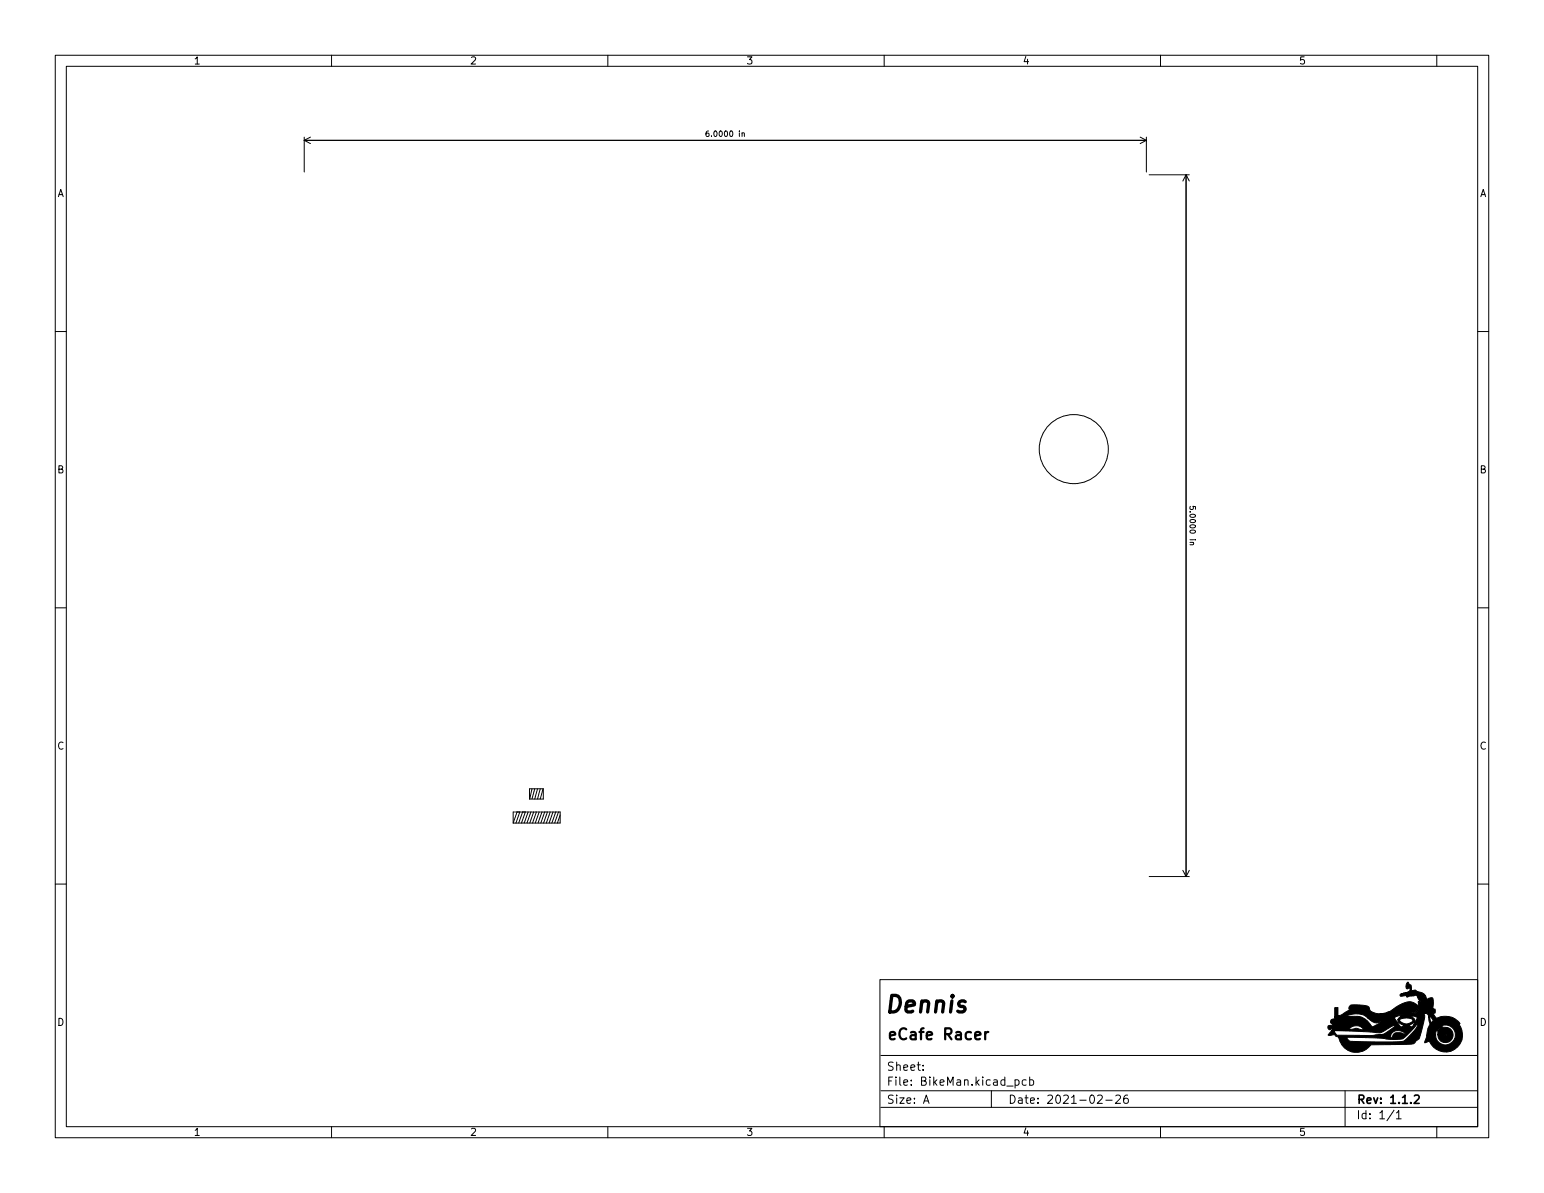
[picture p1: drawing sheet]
<svg xmlns="http://www.w3.org/2000/svg" width="279mm" height="216mm" viewBox="0 0 279 216" stroke-linecap="round" stroke-linejoin="round" font-family="sans-serif">
<defs><g id="words">
<text font-size="4.2" x="159.9" y="183.3">Dennis</text>
<text font-size="2.8" x="160.4" y="188.2">eCafe Racer</text>
<g font-size="2.1">
<text x="160.4" y="196.5">File: BikeMan.kicad_pcb</text>
<text x="160.4" y="193.8">Sheet:</text>
<text x="160.4" y="199.7">Size: A</text>
<text x="182.4" y="199.7">Date: 2021-02-26</text>
<text x="245.4" y="199.7">Rev: 1.1.2</text>
<text x="245.4" y="202.5">Id: 1/1</text>
</g>
<g font-size="1.8">
<text x="35" y="11.6">1</text>
<text x="85" y="11.6">2</text>
<text x="135" y="11.6">3</text>
<text x="185" y="11.6">4</text>
<text x="235" y="11.6">5</text>
<text x="10.3" y="35.6">A</text>
<text x="267.7" y="35.6">A</text>
<text x="10.3" y="85.7">B</text>
<text x="267.7" y="85.7">B</text>
<text x="10.3" y="135.6">C</text>
<text x="267.7" y="135.6">C</text>
<text x="10.3" y="185.7">D</text>
<text x="267.7" y="185.7">D</text>
<text x="35" y="205.6">1</text>
<text x="85" y="205.6">2</text>
<text x="135" y="205.6">3</text>
<text x="185" y="205.6">4</text>
<text x="235" y="205.6">5</text>
</g>
<g font-size="1.4">
<text x="128.3" y="24.8">6.0000 in</text>
<text x="215.3" y="92.2" transform="rotate(90 215.3 92.2)">5.0000 in</text>
</g>
</g></defs>
<g fill="none" stroke="#000" stroke-width=".18">
<path d="M10 10h259.4v195.9h-259.4zM12 12h255.4v191.9h-255.4zM60 10v2M110 10v2M160 10v2M210 10v2M260 10v2M55.1 24.8v6.3M55.1 25.4h152.4M55.1 25.4l1.1 .6M56.2 24.8l-1.1 .6M128.2 23.7l-.3 .1-.1 .1v.6l.1 .2 .4-.1-.1-.5h-.3l-.1 .2"/>
<path d="M134.3 24.1h.4v.6M206.3 24.8l1.2 .6M207.5 24.8v6.3M207.5 25.4l-1.2 .6M208 31.6h7.2M214.6 31.6v127M214.6 31.6l-.6 1.2M214.6 31.6l.6 1.2M10 60h2M267.4 60h2M215.4 91.6l-.1 .2 .1 .4 .5-.1v-.5l.4 .1v.5M215.9 98.2v.3l-.6 .1"/>
<path d="M10 110h2M267.4 110h2M10 160h2M92.9 146.9h8.5v2h-8.5zM93.6 146.9l-.7 2M94.1 146.9l-.7 2M94.6 146.9l-.7 2M95.1 146.9l-.7 2M95.6 146.9l-.7 2M95.8 142.8h2.5v1.8h-2.5zM96.1 146.9l-.7 2M96.3 142.8l-.4 1.8"/>
<path d="M96.6 146.9l-.7 2M96.8 142.8l-.5 1.8M97.1 146.9l-.7 2M97.3 142.8l-.5 1.8M97.6 146.9l-.7 2M97.8 142.8l-.5 1.8M98.1 146.9l-.7 2M98.3 142.8l-.5 1.8M98.6 146.9l-.7 2M99.1 146.9l-.7 2M99.6 146.9l-.7 2M100.1 146.9l-.7 2"/>
<path d="M100.6 146.9l-.7 2M101.1 146.9l-.7 2M101.4 147.5l-.5 1.4M208 158.6h7.2M214 157.5l.6 1.1M215.2 157.5l-.6 1.1M267.4 160h2M159.2 177.3h108.2v26.6h-108.2zM159.4 197.4h108M159.4 191h108M167 193.6v.1M167 192.8v.1"/>
<path d="M167.1 199.7l.5-1.5 .5 1.5M167.3 199.2h.7M179.4 197.4v3M183.7 195.5l.4-.1 .3 .3v.4l-.1 .2h-.6M185.7 195.5l-.4-.1-.3 .3v.4l.1 .2h.6M186.3 195.5l.5-.1 .2 .3v.4l-.1 .2h-.6M186.3 194.9v1.5M198.6 198.3l.6-.1 .2 .1 .1 .3-1 1.1h1M200.1 199.1h1.2M201.9 198.3l.6-.1 .2 .1 .1 .3-1 1.1h1M204 198.2a.59 .59 0 0 0-.7 .6v.6l.2 .2 .4 .1 .2-.2 .1-.5-.2-.2-.4-.1-.3 .3M243.4 197.4v6.5"/>
<path d="M60 203.9v2M110 203.9v2M159.4 200.4h108M160 203.9v2M210 203.9v2M252.3 200.9l-1.3 1.9M252.7 201.4l.4-.4v1.5M252.7 202.5h.8M260 203.9v2"/>
<circle cx="194.3" cy="81.3" r="6.2"/>
</g>
<path d="M256 198.3l.5-.1 .2 .1 .1 .3-.9 1.1h.9" fill="none" stroke="#000" stroke-width=".3"/>
<path d="M178.3 186.8v1.3M178.9 186.8l-.4 .1-.2 .2" fill="none" stroke="#000" stroke-width=".4"/>
<path d="M241.5 182.4h.6v1.4h.3l1.7-1v-.6l.3-.3h2.3a.91 .91 0 0 1 1.1 .7l.2 .3 .3 .2a6.3 6.3 0 0 0 3.5 .4h3.6a1.04 1.04 0 0 0 1.3-1.1 1.5 1.5 0 0 1-1.8 1l-5.1 .1 1.7-.5a7.2 7.2 0 0 1 3.7-1.7l1.5 .6v-.7h.3l-.3-.4-.2-.4h.7l.3 .4h.3v.1l.1-.1h-.4l-.3-.4h-.7l-.3-.3-1.5 .3-.2-.2-1 .1-.2-.3 .3-.2h3.4l.7 .8 .1-.1-.8-.7h-3.4l3.2-.1-2.9 .1a1.34 1.34 0 0 0 1.3-.7l-.2-.3-.4 .2a.8 .8 0 0 1 .2-1.3l.4 .5a.52 .52 0 0 1 .2 .7l.1 .4 .6-.1 .6 .3a1.42 1.42 0 0 1 1.4 1.4l.6-.3h.6l.1 .8-.1 1 .4 .2v.4v.3l-.5-.1 .7 1.1a3.4 3.4 0 0 1 4.3 1l-.2 .1a3.1 3.1 0 0 1-1 4.6 3.1 3.1 0 0 1-4.4-1.6l-.8 .3 .4-1.4h1.6a1.79 1.79 0 0 0 2 1.8 1.79 1.79 0 0 0 1.5-2.2 1.79 1.79 0 0 0-2.3-1.3v.2l.3 .1a1.4 1.4 0 0 1 1.7 1.2 1.4 1.4 0 0 1-1.3 1.6 1.4 1.4 0 0 1-1.5-1.4h1.2l.1 .1 .2-.1-.2-.2-.1 .2h-1.2v-.7l-.2-.1-.2 .8h-1.6l.2-1.2h1.8l.2 .3 .1-.1-.2-.3-1.9 .1a1.05 1.05 0 0 0 .2-1.3l-.1-.8h.2l.3 1.1 .4-.4-.7-.9v.2h-.2a.58 .58 0 0 0-.8-.5 2.31 2.31 0 0 1-.1 1.8l-.8 2.6-.5 .4a1.19 1.19 0 0 1-1.5 .7l-6.7 .1a3.2 3.2 0 0 1-3.4 1.3 3.2 3.2 0 0 1-2.5-2.7h1.5l.4 .6 .4 .2h8.1a2.05 2.05 0 0 0 2.2-.8 5 5 0 0 0 1.7-2.2l-.1-.2-1.5 1.7a2.36 2.36 0 0 1-2.6 1.1h-.9a47 47 0 0 0-7.6-.4h-1.6l-.5-.2-.2-.3-.8 .2-.4-.1 .7-.8h.4l.5 .8 9.8 .1v.4l.3-.1a.99 .99 0 0 1 1.4-.8l.9 .3a1.52 1.52 0 0 0-2.6 .2h-2.9h.1a4.8 4.8 0 0 0 3.6-1.7l-.2-.2-.2 .1-1 .6a3 3 0 0 1-3 .6l-7.1-.3 .1-.2h2.9l1.4-.2 .9 .2h.5a1.67 1.67 0 0 0-2.8 0h-2.9v-.2l-.6 .2-.2-.4 .1-.3 .8-.2-.4-.4v-.4l.2-.1 1.1-.2-.6-.1v-.2l3.5-.1a3.2 3.2 0 0 1 3.3 2l1.6-.9h-.4a2.1 2.1 0 0 1-2.1-.8h4.9l1.2 1.7 .6-.3h.8l.6 .3 1-1.8-.9-.2-.1 .2a.58 .58 0 0 1 .4 .9 1.81 1.81 0 0 1-2.9-.1v-.4h.3a1.38 1.38 0 0 0 2.4 .2 1.66 1.66 0 0 0-2-.4l-.7 .2 .1-.2 .4-.3v-.1l-.2-.1-1 .4h-4.9l-.2-.2a3.3 3.3 0 0 0-3.6 0h-2.1z" fill="#000" stroke="#000" stroke-width=".18"/>
<use href="#words"/>
</svg>
